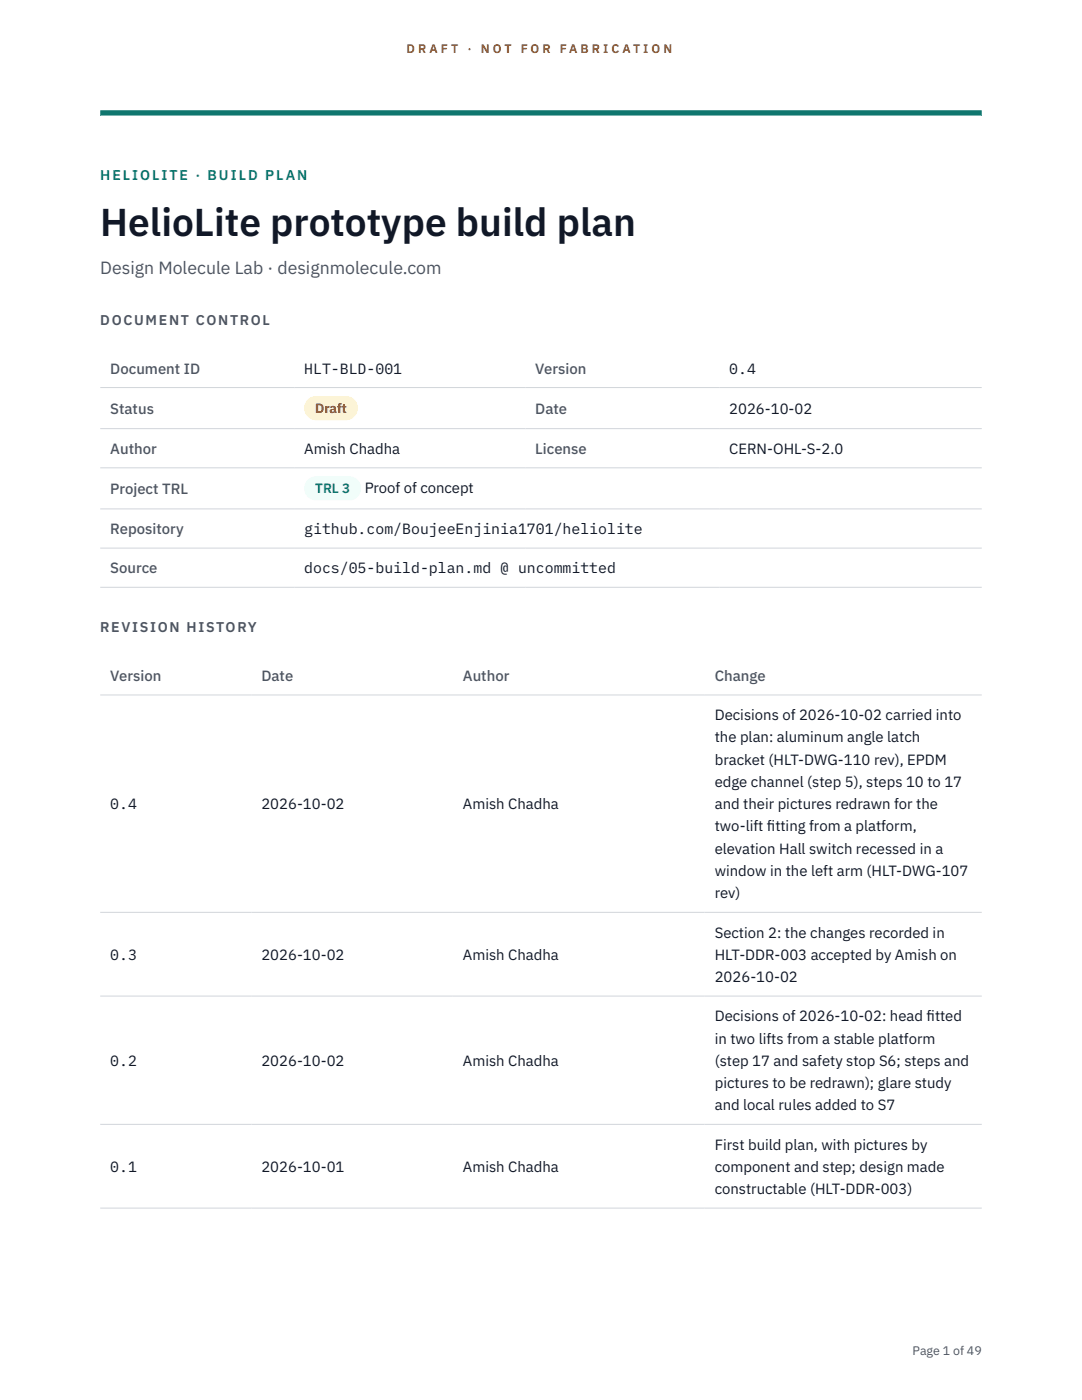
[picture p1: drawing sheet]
<svg xmlns="http://www.w3.org/2000/svg" width="216mm" height="279mm" viewBox="0 0 216 279" stroke-linecap="round" stroke-linejoin="round" font-family="sans-serif">
<defs><g id="words">
<text font-size="7.8" fill="#111827" x="20" y="47.1">HelioLite prototype build plan</text>
<text font-size="3.5" fill="#4b5563" x="20" y="54.6">Design Molecule Lab · designmolecule.com</text>
<g font-size="3" fill="#4b5563">
<text x="22" y="74.5">Document ID</text>
<text x="106.8" y="74.5">Version</text>
<text x="22" y="82.6">Status</text>
<text x="106.8" y="82.6">Date</text>
<text x="22" y="90.6">Author</text>
<text x="106.8" y="90.6">License</text>
<text x="22" y="98.6">Project TRL</text>
<text x="22" y="106.6">Repository</text>
<text x="22" y="114.4">Source</text>
<text x="22" y="135.9">Version</text>
<text x="52.2" y="135.9">Date</text>
<text x="92.4" y="135.9">Author</text>
<text x="142.6" y="135.9">Change</text>
</g>
<g font-size="3" fill="#111827">
<text x="60.7" y="74.5">HLT-BLD-001</text>
<text x="145.5" y="74.5">0.4</text>
<text x="145.5" y="82.6">2026-10-02</text>
<text x="60.7" y="90.6">Amish Chadha</text>
<text x="145.5" y="90.6">CERN-OHL-S-2.0</text>
<text x="72.8" y="98.5">Proof of concept</text>
<text x="60.7" y="106.6">github.com/BoujeeEnjinia1701/heliolite</text>
<text x="60.7" y="114.4">docs/05-build-plan.md @ uncommitted</text>
<text x="142.6" y="143.7">Decisions of 2026-10-02 carried into</text>
<text x="142.6" y="148.2">the plan: aluminum angle latch</text>
<text x="142.6" y="152.6">bracket (HLT-DWG-110 rev), EPDM</text>
<text x="22" y="161.5">0.4</text>
<text x="52.2" y="161.5">2026-10-02</text>
<text x="92.4" y="161.5">Amish Chadha</text>
<text x="142.6" y="157.1">edge channel (step 5), steps 10 to 17</text>
<text x="142.6" y="161.5">and their pictures redrawn for the</text>
<text x="142.6" y="165.9">two-lift f</text>
<text x="153" y="165.9">itting from a platform,</text>
<text x="142.6" y="170.4">elevation Hall switch recessed in a</text>
<text x="142.6" y="174.8">window in the left arm (HLT-DWG-107</text>
<text x="142.6" y="179.3">rev)</text>
<text x="22" y="191.5">0.3</text>
<text x="52.2" y="191.5">2026-10-02</text>
<text x="92.4" y="191.5">Amish Chadha</text>
<text x="142.6" y="187.1">Section 2: the changes recorded in</text>
<text x="142.6" y="191.5">HLT-DDR-003 accepted by Amish on</text>
<text x="142.6" y="196">2026-10-02</text>
<text x="142.6" y="203.8">Decisions of 2026-10-02: head f</text>
<text x="184.9" y="203.8">itted</text>
<text x="142.6" y="208.3">in two lifts from a stable platform</text>
<text x="22" y="212.7">0.2</text>
<text x="52.2" y="212.7">2026-10-02</text>
<text x="92.4" y="212.7">Amish Chadha</text>
<text x="142.6" y="212.7">(step 17 and safety stop S6; steps and</text>
<text x="142.6" y="217.1">pictures to be redrawn); glare study</text>
<text x="142.6" y="221.6">and local rules added to S7</text>
<text x="22" y="233.9">0.1</text>
<text x="52.2" y="233.9">2026-10-01</text>
<text x="92.4" y="233.9">Amish Chadha</text>
<text x="142.6" y="229.4">First build plan, with pictures by</text>
<text x="142.6" y="233.9">component and step; design made</text>
<text x="142.6" y="238.3">constructable (HLT-DDR-003)</text>
</g>
<text font-size="2.8" fill="#0f766e" x="20" y="36">HELIOLITE · BUILD PLAN</text>
<g font-size="2.8" fill="#4b5563">
<text x="20" y="64.8">DOCUMENT CONTROL</text>
<text x="20" y="126.2">REVISION HISTORY</text>
</g>
<text font-size="2.7" fill="#92400e" x="62.9" y="82.5">Draft</text>
<text font-size="2.7" fill="#0f766e" x="62.9" y="98.5">TRL 3</text>
<g font-size="2.5" fill="#b45309">
<text x="81.1" y="10.5">D R A F T</text>
<text x="93.3" y="10.5">·</text>
<text x="95.9" y="10.5">N O T</text>
<text x="103.9" y="10.5">F O R</text>
<text x="111.7" y="10.5">F A B R I C A T I O N</text>
</g>
<text font-size="2.5" fill="#4b5563" x="182.1" y="270.3">Page 1 of 49</text>
</g></defs>
<path d="M20 23.1h175.9zM20 22h175.9v1.1h-175.9z" fill-rule="evenodd" fill="#0f766e"/>
<path d="M20 77.3h175.9M20 85.5h175.9M20 93.4h175.9M20 101.6h175.9M20 109.4h175.9M20 117.2h175.9M20 138.7h175.9M20 182.1h175.9M20 198.8h175.9M20 224.4h175.9M20 241.1h175.9" fill="none" stroke="#d1d5db" stroke-width=".2"/>
<path d="M60.7 79h10.7v4.9h-10.7z" fill="#fef3c7"/>
<path d="M60.7 95.1h11.4v4.8h-11.4z" fill="#f0fdfa"/>
<use href="#words"/>
</svg>
